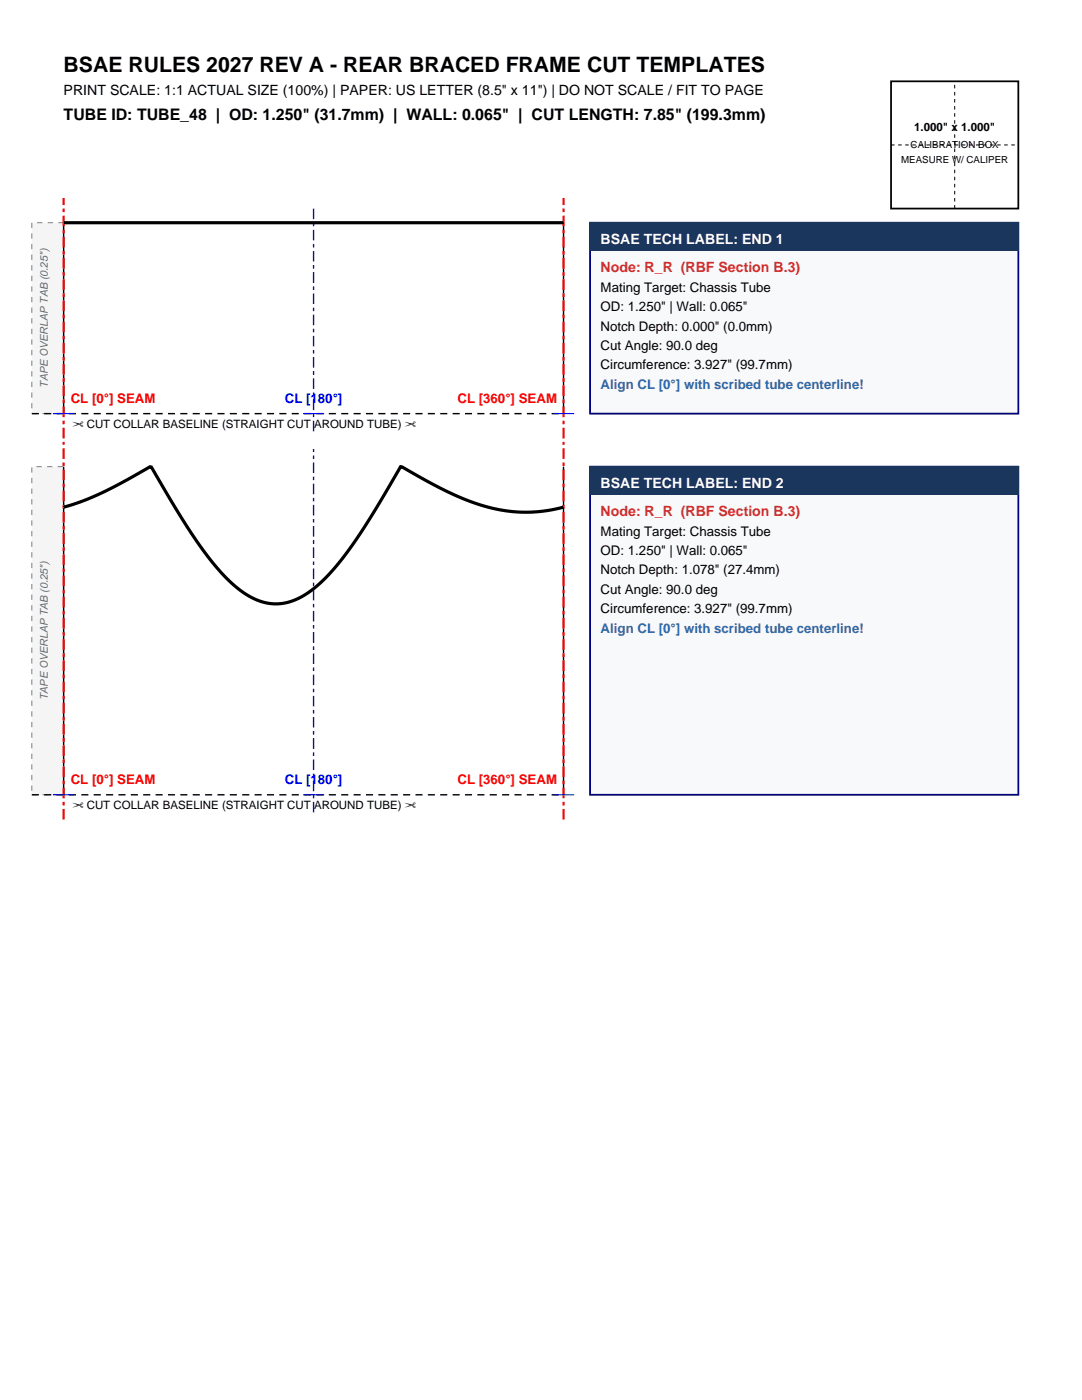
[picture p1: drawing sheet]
<svg xmlns="http://www.w3.org/2000/svg" width="216mm" height="279mm" viewBox="0 0 216 279" stroke-linecap="round" stroke-linejoin="round" font-family="sans-serif">
<defs><g id="words">
<text font-size="4.2" x="12.7" y="14.5">BSAE RULES 2027 REV A - REAR BRACED FRAME CUT TEMPLATES</text>
<text font-size="3.2" x="12.7" y="24">TUBE ID: TUBE_48 | OD: 1.250&quot; (31.7mm) | WALL: 0.065&quot; | CUT LENGTH: 7.85&quot; (199.3mm)</text>
<text font-size="2.8" x="12.7" y="19.1">PRINT SCALE: 1:1 ACTUAL SIZE (100%) | PAPER: US LETTER (8.5&quot; x 11&quot;) | DO NOT SCALE / FIT TO PAGE</text>
<g font-size="2.8" fill="#fff">
<text x="119.9" y="48.7">BSAE TECH LABEL: END 1</text>
<text x="119.9" y="97.4">BSAE TECH LABEL: END 2</text>
</g>
<g font-size="2.8" fill="#c53030">
<text x="119.9" y="54.3">Node: R_R (RBF Section B.3)</text>
<text x="119.9" y="103">Node: R_R (RBF Section B.3)</text>
</g>
<g font-size="2.6">
<text x="119.9" y="58.2">Mating Target: Chassis Tube</text>
<text x="119.9" y="62.1">OD: 1.250&quot; | Wall: 0.065&quot;</text>
<text x="119.9" y="66">Notch Depth: 0.000&quot; (0.0mm)</text>
<text x="119.9" y="69.8">Cut Angle: 90.0 deg</text>
<text x="119.9" y="73.7">Circumference: 3.927&quot; (99.7mm)</text>
<text x="119.9" y="106.9">Mating Target: Chassis Tube</text>
<text x="119.9" y="110.8">OD: 1.250&quot; | Wall: 0.065&quot;</text>
<text x="119.9" y="114.7">Notch Depth: 1.078&quot; (27.4mm)</text>
<text x="119.9" y="118.5">Cut Angle: 90.0 deg</text>
<text x="119.9" y="122.4">Circumference: 3.927&quot; (99.7mm)</text>
</g>
<g font-size="2.6" fill="#2b6cb0">
<text x="119.9" y="77.6">Align CL [0°] with scribed tube centerline!</text>
<text x="119.9" y="126.3">Align CL [0°] with scribed tube centerline!</text>
</g>
<g font-size="2.6" fill="#f00">
<text x="14.1" y="80.4">CL [0°] SEAM</text>
<text x="91.3" y="80.4">CL [360°] SEAM</text>
<text x="14.1" y="156.5">CL [0°] SEAM</text>
<text x="91.3" y="156.5">CL [360°] SEAM</text>
</g>
<g font-size="2.6" fill="#00f">
<text x="56.8" y="80.4">CL [180°]</text>
<text x="56.8" y="156.5">CL [180°]</text>
</g>
<g font-size="2.3">
<text x="182.4" y="26.1">1.000&quot; x 1.000&quot;</text>
<text x="14.5" y="85.4">✂ CUT COLLAR BASELINE (STRAIGHT CUT AROUND TUBE) ✂</text>
<text x="14.5" y="161.4">✂ CUT COLLAR BASELINE (STRAIGHT CUT AROUND TUBE) ✂</text>
</g>
<g font-size="2.1" fill="#696969">
<text x="9.5" y="77.3" transform="rotate(-90 9.5 77.3)">TAPE OVERLAP TAB (0.25&quot;)</text>
<text x="9.5" y="139.7" transform="rotate(-90 9.5 139.7)">TAPE OVERLAP TAB (0.25&quot;)</text>
</g>
<g font-size="1.9">
<text x="181.7" y="29.6">CALIBRATION BOX</text>
<text x="179.8" y="32.5">MEASURE W/ CALIPER</text>
</g>
</g></defs>
<path d="M177.8 16.2h25.4v25.4h-25.4z" fill="none" stroke="#000" stroke-width=".35"/>
<path d="M177.8 28.9h25.4M190.5 41.6v-25.4" fill="none" stroke="#000" stroke-width=".2" stroke-dasharray=".7 .7" stroke-linecap="butt"/>
<path d="M6.3 44.4h6.4v38.1h-6.4z" fill-rule="evenodd" fill="#f5f5f5" stroke="#808080" stroke-width=".2" stroke-dasharray="1.1 1.1" stroke-linecap="butt"/>
<path d="M6.3 82.5h106.1" fill="none" stroke="#000" stroke-width=".28" stroke-dasharray="1.4 1.1" stroke-linecap="butt"/>
<path d="M12.7 44.4v38.1M112.4 44.4v38.1" fill="none" stroke="#000" stroke-width=".28"/>
<path d="M12.7 87.5v-48M112.4 87.5v-48" fill="none" stroke="#f00" stroke-width=".42" stroke-dasharray="2.1 .7 .7 .7" stroke-linecap="butt"/>
<path d="M62.6 86.1v-45.2" fill="none" stroke="#00f" stroke-width=".28" stroke-dasharray="2.1 .7 .7 .7" stroke-linecap="butt"/>
<path d="M10.6 82.5h4.2M60.5 82.5h4.2M110.3 82.5h4.3" fill="none" stroke="#00f" stroke-width=".21"/>
<path d="M12.7 44.4h99.7" fill="none" stroke="#000" stroke-width=".63" stroke-linecap="butt"/>
<path d="M117.7 44.4h85.5v38.1h-85.5z" fill-rule="evenodd" fill="#f8f9fa" stroke="#000080" stroke-width=".35"/>
<path d="M117.7 44.4h85.5v5.7h-85.5z" fill-rule="evenodd" fill="#1a365d"/>
<path d="M6.3 93.1h6.4v65.5h-6.4z" fill-rule="evenodd" fill="#f5f5f5" stroke="#808080" stroke-width=".2" stroke-dasharray="1.1 1.1" stroke-linecap="butt"/>
<path d="M6.3 158.6h106.1" fill="none" stroke="#000" stroke-width=".28" stroke-dasharray="1.4 1.1" stroke-linecap="butt"/>
<path d="M12.7 93.1v65.5M112.4 93.1v65.5" fill="none" stroke="#000" stroke-width=".28"/>
<path d="M12.7 163.6v-75.4M112.4 163.6v-75.4" fill="none" stroke="#f00" stroke-width=".42" stroke-dasharray="2.1 .7 .7 .7" stroke-linecap="butt"/>
<path d="M62.6 162.1v-72.5" fill="none" stroke="#00f" stroke-width=".28" stroke-dasharray="2.1 .7 .7 .7" stroke-linecap="butt"/>
<path d="M10.6 158.6h4.2M60.5 158.6h4.2M110.3 158.6h4.3" fill="none" stroke="#00f" stroke-width=".21"/>
<path d="M12.7 101.2l3.3-1 3.6-1.5 4.5-2.3 5.8-3.2h.3l7.2 12.1 2.8 4.1 2.5 3.2a21.3 21.3 0 0 0 9.7 7.5 10.9 10.9 0 0 0 10-2.5 54 54 0 0 0 11.1-13.7l6.4-10.8 6.7 3.7 3.9 1.9 3.9 1.6 3.6 1.1 3.6 .6 3.6 .2 3.6-.3 3.6-.7" fill="none" stroke="#000" stroke-width=".63" stroke-linecap="butt"/>
<path d="M117.7 93.1h85.5v65.5h-85.5z" fill-rule="evenodd" fill="#f8f9fa" stroke="#000080" stroke-width=".35"/>
<path d="M117.7 93.1h85.5v5.7h-85.5z" fill-rule="evenodd" fill="#1a365d"/>
<use href="#words"/>
</svg>
